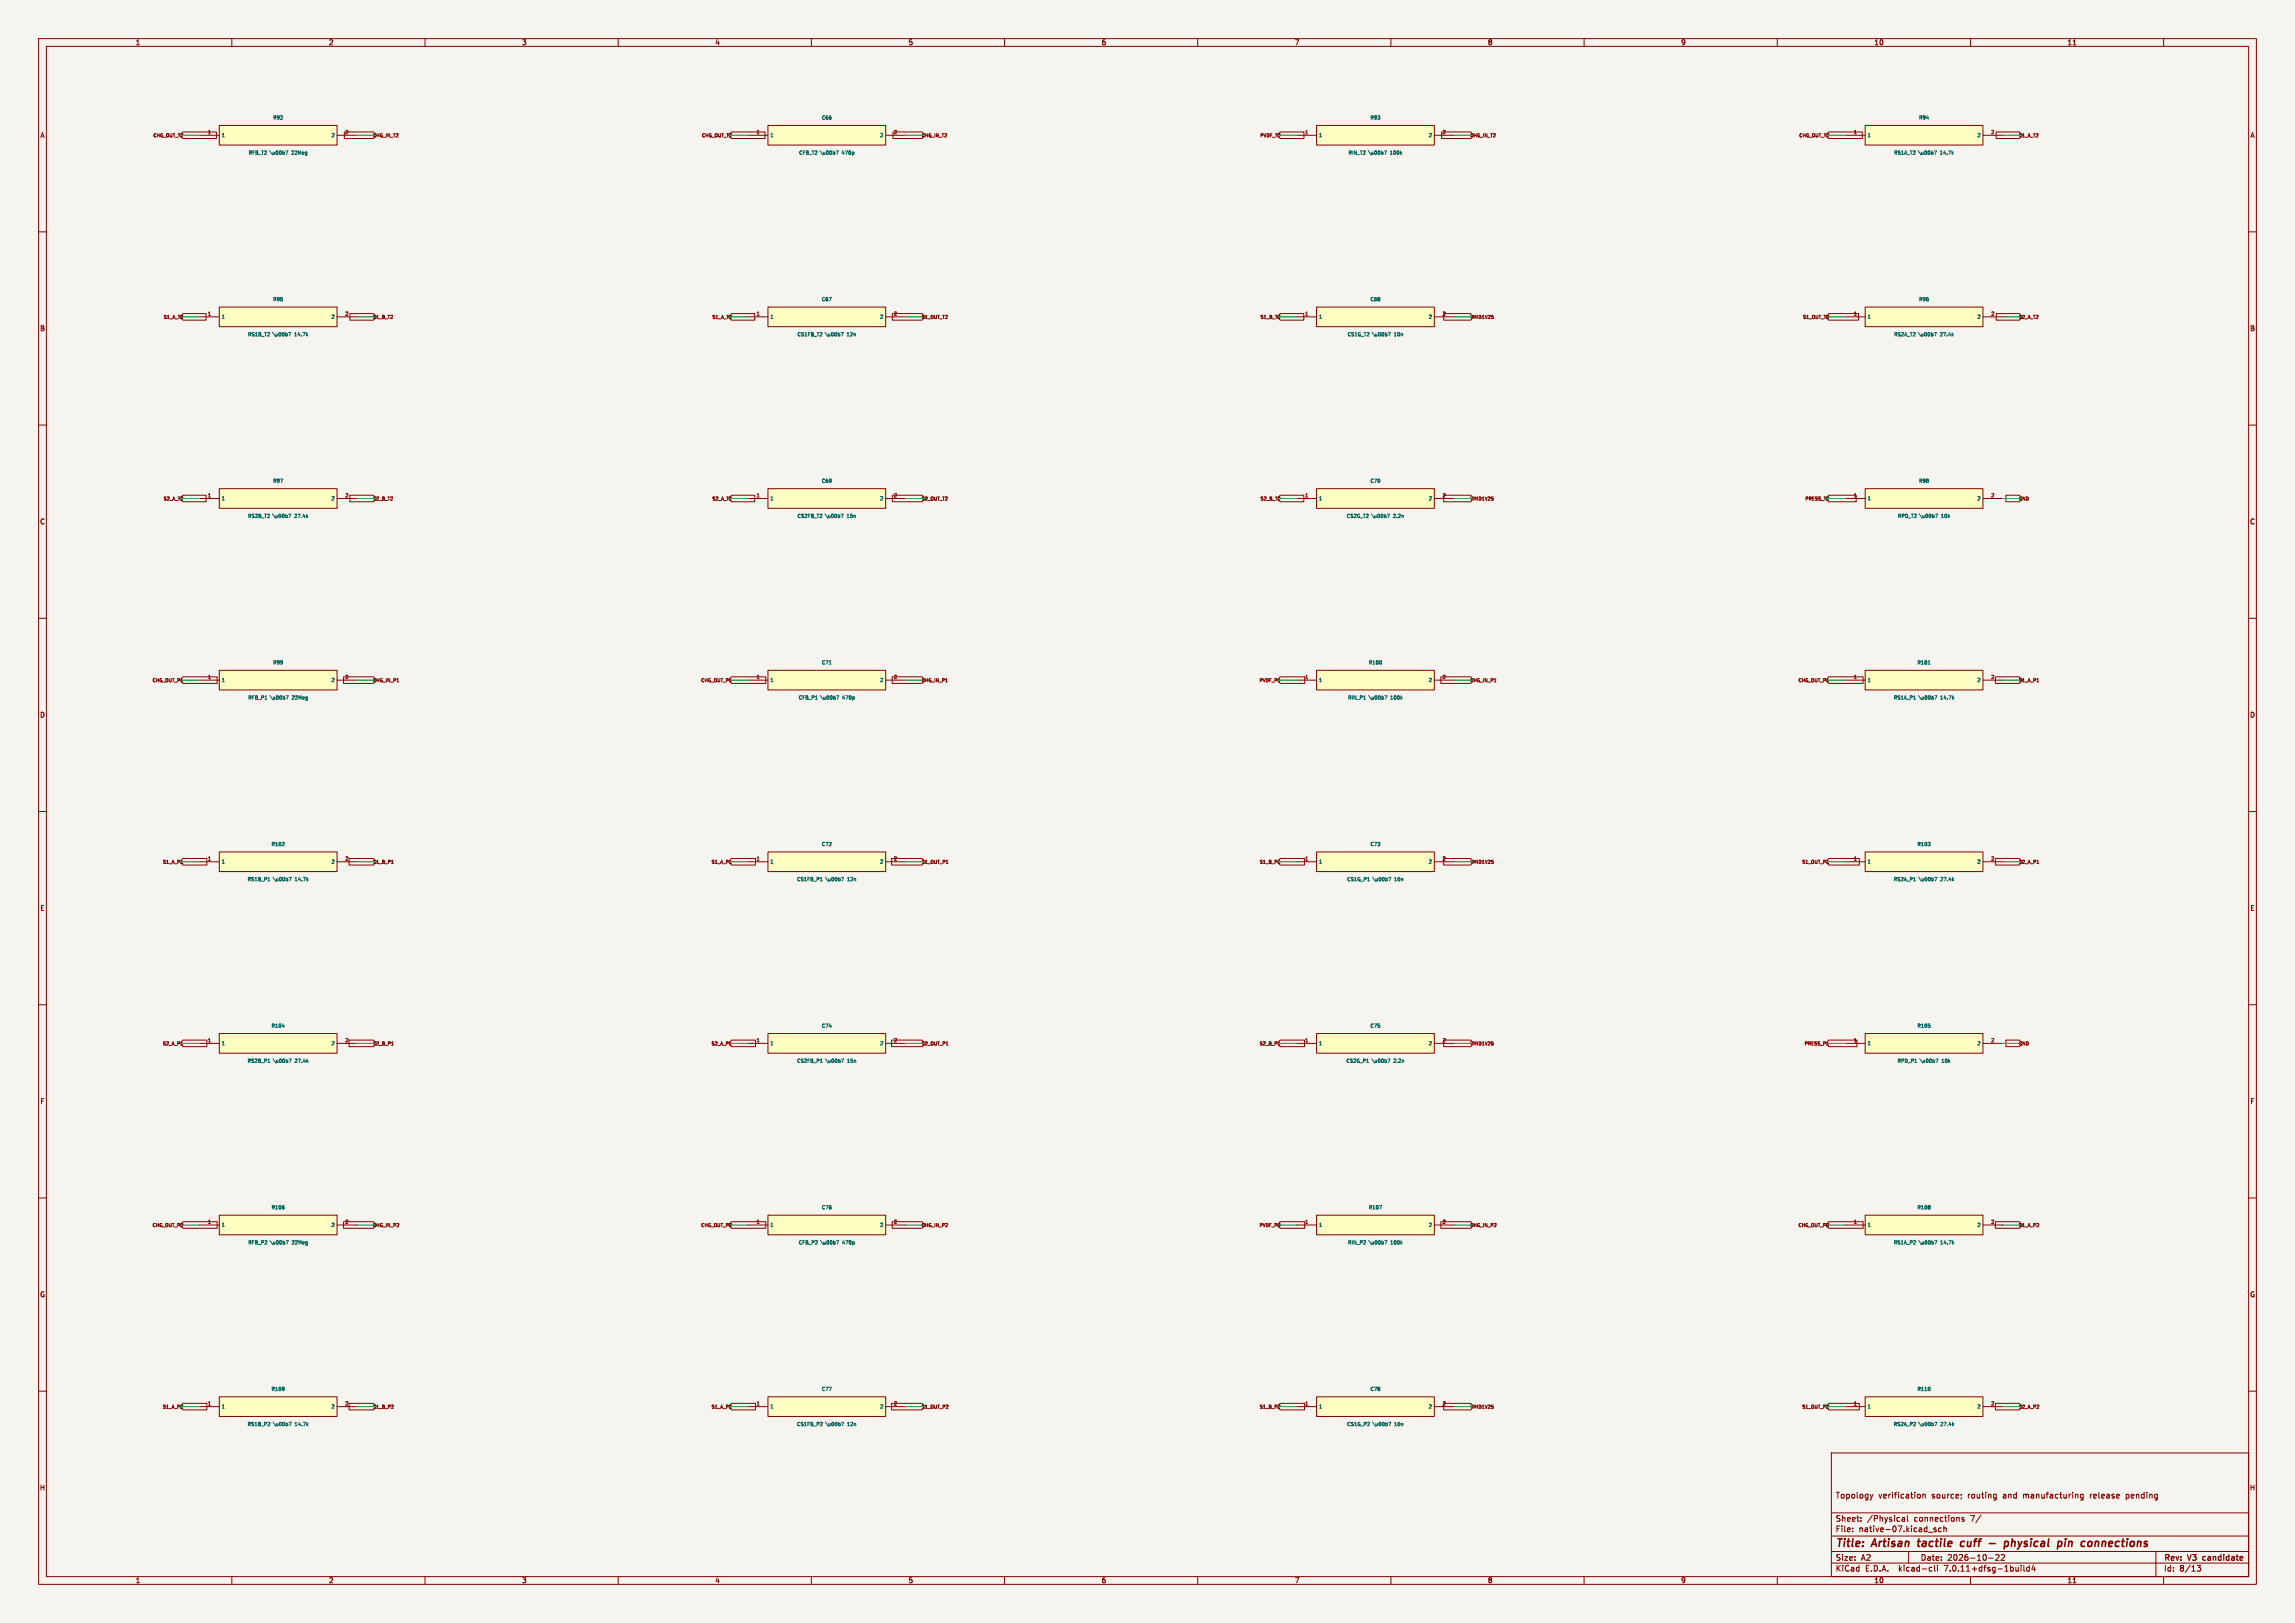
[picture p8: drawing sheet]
<svg xmlns="http://www.w3.org/2000/svg" width="594mm" height="420mm" viewBox="0 0 594 420" stroke-linecap="round" stroke-linejoin="round" font-family="sans-serif">
<defs><g id="words">
<g font-size="2.8" fill="#840000">
<text x="475" y="400.9">Title:</text>
<text x="484.7" y="400.9">Artisan</text>
<text x="497.3" y="400.9">tactile</text>
<text x="509.1" y="400.9">cuff</text>
<text x="517.3" y="400.9">-</text>
<text x="522.1" y="400.9">physical</text>
<text x="536.7" y="400.9">pin</text>
<text x="543.6" y="400.9">connections</text>
</g>
<g font-size="2.1" fill="#840000">
<text x="475" y="388">Topology</text>
<text x="486.2" y="388">verification</text>
<text x="500" y="388">source;</text>
<text x="509.5" y="388">routing</text>
<text x="518.7" y="388">and</text>
<text x="524.1" y="388">manufacturing</text>
<text x="541.5" y="388">release</text>
<text x="551" y="388">pending</text>
<text x="475" y="394">Sheet:</text>
<text x="483.2" y="394">/Physical</text>
<text x="495.5" y="394">connections</text>
<text x="510.2" y="394">7/</text>
<text x="475" y="396.7">File:</text>
<text x="481.1" y="396.7">native-07.kicad_sch</text>
<text x="475" y="406.9">KiCad</text>
<text x="475" y="404.1">Size:</text>
<text x="481.7" y="404.1">A2</text>
<text x="482.7" y="406.9">E.D.A.</text>
<text x="491.6" y="406.9">kicad-cli</text>
<text x="497" y="404.1">Date:</text>
<text x="503.5" y="406.9">7.0.11+dfsg-1build4</text>
<text x="504" y="404.1">2026-10-22</text>
<text x="560" y="404.3">Rev:</text>
<text x="560" y="406.9">Id:</text>
<text x="564.1" y="406.9">8/13</text>
<text x="566.4" y="404.3">V3</text>
<text x="570.8" y="404.3">candidate</text>
</g>
<g font-size="1.8" fill="#840000">
<text x="35" y="11.9">1</text>
<text x="85" y="11.9">2</text>
<text x="135" y="11.9">3</text>
<text x="185" y="11.9">4</text>
<text x="235" y="11.9">5</text>
<text x="285" y="11.9">6</text>
<text x="335" y="11.9">7</text>
<text x="385" y="11.9">8</text>
<text x="435" y="11.9">9</text>
<text x="485" y="11.9">10</text>
<text x="535" y="11.9">11</text>
<text x="10.3" y="35.9">A</text>
<text x="582.3" y="35.9">A</text>
<text x="10.3" y="85.9">B</text>
<text x="582.3" y="85.9">B</text>
<text x="10.3" y="135.9">C</text>
<text x="582.3" y="135.9">C</text>
<text x="10.3" y="185.9">D</text>
<text x="582.3" y="185.9">D</text>
<text x="10.3" y="235.9">E</text>
<text x="582.3" y="235.9">E</text>
<text x="10.3" y="285.9">F</text>
<text x="582.3" y="285.9">F</text>
<text x="10.3" y="335.9">G</text>
<text x="582.3" y="335.9">G</text>
<text x="10.2" y="385.9">H</text>
<text x="582.2" y="385.9">H</text>
<text x="35" y="409.9">1</text>
<text x="85" y="409.9">2</text>
<text x="135" y="409.9">3</text>
<text x="185" y="409.9">4</text>
<text x="235" y="409.9">5</text>
<text x="285" y="409.9">6</text>
<text x="335" y="409.9">7</text>
<text x="385" y="409.9">8</text>
<text x="435" y="409.9">9</text>
<text x="485" y="409.9">10</text>
<text x="535" y="409.9">11</text>
</g>
<g font-size="1.3" fill="#a90000">
<text x="53.7" y="34.7">1</text>
<text x="89.2" y="34.7">2</text>
<text x="195.7" y="34.7">1</text>
<text x="231.2" y="34.7">2</text>
<text x="337.7" y="34.7">1</text>
<text x="373.2" y="34.7">2</text>
<text x="479.7" y="34.7">1</text>
<text x="515.2" y="34.7">2</text>
<text x="53.7" y="81.7">1</text>
<text x="89.2" y="81.7">2</text>
<text x="195.7" y="81.7">1</text>
<text x="231.2" y="81.7">2</text>
<text x="337.7" y="81.7">1</text>
<text x="373.2" y="81.7">2</text>
<text x="479.7" y="81.7">1</text>
<text x="515.2" y="81.7">2</text>
<text x="53.7" y="128.7">1</text>
<text x="89.2" y="128.7">2</text>
<text x="195.7" y="128.7">1</text>
<text x="231.2" y="128.7">2</text>
<text x="337.7" y="128.7">1</text>
<text x="373.2" y="128.7">2</text>
<text x="479.7" y="128.7">1</text>
<text x="515.2" y="128.7">2</text>
<text x="53.7" y="175.7">1</text>
<text x="89.2" y="175.7">2</text>
<text x="195.7" y="175.7">1</text>
<text x="231.2" y="175.7">2</text>
<text x="337.7" y="175.7">1</text>
<text x="373.2" y="175.7">2</text>
<text x="479.7" y="175.7">1</text>
<text x="515.2" y="175.7">2</text>
<text x="53.7" y="222.7">1</text>
<text x="89.2" y="222.7">2</text>
<text x="195.7" y="222.7">1</text>
<text x="231.2" y="222.7">2</text>
<text x="337.7" y="222.7">1</text>
<text x="373.2" y="222.7">2</text>
<text x="479.7" y="222.7">1</text>
<text x="515.2" y="222.7">2</text>
<text x="53.7" y="269.7">1</text>
<text x="89.2" y="269.7">2</text>
<text x="195.7" y="269.7">1</text>
<text x="231.2" y="269.7">2</text>
<text x="337.7" y="269.7">1</text>
<text x="373.2" y="269.7">2</text>
<text x="479.7" y="269.7">1</text>
<text x="515.2" y="269.7">2</text>
<text x="53.7" y="316.7">1</text>
<text x="89.2" y="316.7">2</text>
<text x="195.7" y="316.7">1</text>
<text x="231.2" y="316.7">2</text>
<text x="337.7" y="316.7">1</text>
<text x="373.2" y="316.7">2</text>
<text x="479.7" y="316.7">1</text>
<text x="515.2" y="316.7">2</text>
<text x="53.7" y="363.7">1</text>
<text x="89.2" y="363.7">2</text>
<text x="195.7" y="363.7">1</text>
<text x="231.2" y="363.7">2</text>
<text x="337.7" y="363.7">1</text>
<text x="373.2" y="363.7">2</text>
<text x="479.7" y="363.7">1</text>
<text x="515.2" y="363.7">2</text>
</g>
<g font-size="1.3" fill="#006464">
<text x="57.3" y="35.7">1</text>
<text x="70.6" y="31.1">R92</text>
<text x="85.6" y="35.7">2</text>
<text x="199.3" y="35.7">1</text>
<text x="212.6" y="31.1">C66</text>
<text x="227.6" y="35.7">2</text>
<text x="341.3" y="35.7">1</text>
<text x="354.6" y="31.1">R93</text>
<text x="369.6" y="35.7">2</text>
<text x="483.3" y="35.7">1</text>
<text x="496.6" y="31.1">R94</text>
<text x="511.6" y="35.7">2</text>
<text x="64.2" y="40.2">RFB_T2</text>
<text x="70" y="40.2">\u00b7</text>
<text x="75.7" y="40.2">22Meg</text>
<text x="206.7" y="40.2">CFB_T2</text>
<text x="212.4" y="40.2">\u00b7</text>
<text x="218.2" y="40.2">470p</text>
<text x="348.9" y="40.2">RIN_T2</text>
<text x="354.3" y="40.2">\u00b7</text>
<text x="360.1" y="40.2">100k</text>
<text x="490.1" y="40.2">RS1A_T2</text>
<text x="496.7" y="40.2">\u00b7</text>
<text x="502.4" y="40.2">14.7k</text>
<text x="57.3" y="82.7">1</text>
<text x="70.6" y="78.1">R95</text>
<text x="85.6" y="82.7">2</text>
<text x="199.3" y="82.7">1</text>
<text x="212.6" y="78.1">C67</text>
<text x="227.6" y="82.7">2</text>
<text x="341.3" y="82.7">1</text>
<text x="354.6" y="78.1">C68</text>
<text x="369.6" y="82.7">2</text>
<text x="483.3" y="82.7">1</text>
<text x="496.6" y="78.1">R96</text>
<text x="511.6" y="82.7">2</text>
<text x="64" y="87.2">RS1B_T2</text>
<text x="70.7" y="87.2">\u00b7</text>
<text x="76.5" y="87.2">14.7k</text>
<text x="206.3" y="87.2">CS1FB_T2</text>
<text x="213.7" y="87.2">\u00b7</text>
<text x="219.5" y="87.2">12n</text>
<text x="348.6" y="87.2">CS1G_T2</text>
<text x="355.3" y="87.2">\u00b7</text>
<text x="361.1" y="87.2">10n</text>
<text x="490.1" y="87.2">RS2A_T2</text>
<text x="496.7" y="87.2">\u00b7</text>
<text x="502.4" y="87.2">27.4k</text>
<text x="70.6" y="125.1">R97</text>
<text x="212.6" y="125.1">C69</text>
<text x="354.6" y="125.1">C70</text>
<text x="496.6" y="125.1">R98</text>
<text x="57.3" y="129.7">1</text>
<text x="85.6" y="129.7">2</text>
<text x="199.3" y="129.7">1</text>
<text x="227.6" y="129.7">2</text>
<text x="341.3" y="129.7">1</text>
<text x="369.6" y="129.7">2</text>
<text x="483.3" y="129.7">1</text>
<text x="511.6" y="129.7">2</text>
<text x="64" y="134.2">RS2B_T2</text>
<text x="70.7" y="134.2">\u00b7</text>
<text x="76.5" y="134.2">27.4k</text>
<text x="206.3" y="134.2">CS2FB_T2</text>
<text x="213.7" y="134.2">\u00b7</text>
<text x="219.5" y="134.2">15n</text>
<text x="348.4" y="134.2">CS2G_T2</text>
<text x="355.1" y="134.2">\u00b7</text>
<text x="360.9" y="134.2">2.2n</text>
<text x="491.1" y="134.2">RPD_T2</text>
<text x="497" y="134.2">\u00b7</text>
<text x="502.7" y="134.2">10k</text>
<text x="70.6" y="172.1">R99</text>
<text x="212.6" y="172.1">C71</text>
<text x="354.1" y="172.1">R100</text>
<text x="496.1" y="172.1">R101</text>
<text x="57.3" y="176.7">1</text>
<text x="85.6" y="176.7">2</text>
<text x="199.3" y="176.7">1</text>
<text x="227.6" y="176.7">2</text>
<text x="341.3" y="176.7">1</text>
<text x="369.6" y="176.7">2</text>
<text x="483.3" y="176.7">1</text>
<text x="511.6" y="176.7">2</text>
<text x="64.1" y="181.2">RFB_P1</text>
<text x="70.1" y="181.2">\u00b7</text>
<text x="75.8" y="181.2">22Meg</text>
<text x="206.6" y="181.2">CFB_P1</text>
<text x="212.6" y="181.2">\u00b7</text>
<text x="218.3" y="181.2">470p</text>
<text x="348.8" y="181.2">RIN_P1</text>
<text x="354.4" y="181.2">\u00b7</text>
<text x="360.2" y="181.2">100k</text>
<text x="490" y="181.2">RS1A_P1</text>
<text x="496.8" y="181.2">\u00b7</text>
<text x="502.6" y="181.2">14.7k</text>
<text x="70.1" y="219.1">R102</text>
<text x="212.6" y="219.1">C72</text>
<text x="354.6" y="219.1">C73</text>
<text x="496.1" y="219.1">R103</text>
<text x="57.3" y="223.7">1</text>
<text x="85.6" y="223.7">2</text>
<text x="199.3" y="223.7">1</text>
<text x="227.6" y="223.7">2</text>
<text x="341.3" y="223.7">1</text>
<text x="369.6" y="223.7">2</text>
<text x="483.3" y="223.7">1</text>
<text x="511.6" y="223.7">2</text>
<text x="63.9" y="228.2">RS1B_P1</text>
<text x="70.9" y="228.2">\u00b7</text>
<text x="76.6" y="228.2">14.7k</text>
<text x="206.1" y="228.2">CS1FB_P1</text>
<text x="213.8" y="228.2">\u00b7</text>
<text x="219.6" y="228.2">12n</text>
<text x="348.5" y="228.2">CS1G_P1</text>
<text x="355.5" y="228.2">\u00b7</text>
<text x="361.2" y="228.2">10n</text>
<text x="490" y="228.2">RS2A_P1</text>
<text x="496.8" y="228.2">\u00b7</text>
<text x="502.6" y="228.2">27.4k</text>
<text x="70.1" y="266.1">R104</text>
<text x="212.6" y="266.1">C74</text>
<text x="354.6" y="266.1">C75</text>
<text x="496.1" y="266.1">R105</text>
<text x="57.3" y="270.7">1</text>
<text x="63.9" y="275.2">RS2B_P1</text>
<text x="70.9" y="275.2">\u00b7</text>
<text x="76.6" y="275.2">27.4k</text>
<text x="85.6" y="270.7">2</text>
<text x="199.3" y="270.7">1</text>
<text x="206.1" y="275.2">CS2FB_P1</text>
<text x="213.8" y="275.2">\u00b7</text>
<text x="219.6" y="275.2">15n</text>
<text x="227.6" y="270.7">2</text>
<text x="341.3" y="270.7">1</text>
<text x="348.3" y="275.2">CS2G_P1</text>
<text x="355.2" y="275.2">\u00b7</text>
<text x="361" y="275.2">2.2n</text>
<text x="369.6" y="270.7">2</text>
<text x="483.3" y="270.7">1</text>
<text x="491" y="275.2">RPD_P1</text>
<text x="497.1" y="275.2">\u00b7</text>
<text x="502.9" y="275.2">10k</text>
<text x="511.6" y="270.7">2</text>
<text x="57.3" y="317.7">1</text>
<text x="70.1" y="313.1">R106</text>
<text x="85.6" y="317.7">2</text>
<text x="199.3" y="317.7">1</text>
<text x="212.6" y="313.1">C76</text>
<text x="227.6" y="317.7">2</text>
<text x="341.3" y="317.7">1</text>
<text x="354.1" y="313.1">R107</text>
<text x="369.6" y="317.7">2</text>
<text x="483.3" y="317.7">1</text>
<text x="496.1" y="313.1">R108</text>
<text x="511.6" y="317.7">2</text>
<text x="64.1" y="322.2">RFB_P2</text>
<text x="70.1" y="322.2">\u00b7</text>
<text x="75.8" y="322.2">22Meg</text>
<text x="206.6" y="322.2">CFB_P2</text>
<text x="212.6" y="322.2">\u00b7</text>
<text x="218.3" y="322.2">470p</text>
<text x="348.8" y="322.2">RIN_P2</text>
<text x="354.4" y="322.2">\u00b7</text>
<text x="360.2" y="322.2">100k</text>
<text x="490" y="322.2">RS1A_P2</text>
<text x="496.8" y="322.2">\u00b7</text>
<text x="502.6" y="322.2">14.7k</text>
<text x="57.3" y="364.7">1</text>
<text x="70.1" y="360.1">R109</text>
<text x="85.6" y="364.7">2</text>
<text x="199.3" y="364.7">1</text>
<text x="212.6" y="360.1">C77</text>
<text x="227.6" y="364.7">2</text>
<text x="341.3" y="364.7">1</text>
<text x="354.6" y="360.1">C78</text>
<text x="369.6" y="364.7">2</text>
<text x="483.3" y="364.7">1</text>
<text x="496.1" y="360.1">R110</text>
<text x="511.6" y="364.7">2</text>
<text x="63.9" y="369.2">RS1B_P2</text>
<text x="70.9" y="369.2">\u00b7</text>
<text x="76.6" y="369.2">14.7k</text>
<text x="206.1" y="369.2">CS1FB_P2</text>
<text x="213.8" y="369.2">\u00b7</text>
<text x="219.6" y="369.2">12n</text>
<text x="348.5" y="369.2">CS1G_P2</text>
<text x="355.5" y="369.2">\u00b7</text>
<text x="361.2" y="369.2">10n</text>
<text x="490" y="369.2">RS2A_P2</text>
<text x="496.8" y="369.2">\u00b7</text>
<text x="502.6" y="369.2">27.4k</text>
</g>
<g font-size="1.2" fill="#840000">
<text x="39.5" y="35.7">CHG_OUT_T2</text>
<text x="96.4" y="35.7">CHG_IN_T2</text>
<text x="181.5" y="35.7">CHG_OUT_T2</text>
<text x="238.4" y="35.7">CHG_IN_T2</text>
<text x="326" y="35.7">PVDF_T2</text>
<text x="380.4" y="35.7">CHG_IN_T2</text>
<text x="465.5" y="35.7">CHG_OUT_T2</text>
<text x="522.4" y="35.7">S1_A_T2</text>
<text x="42.2" y="82.7">S1_A_T2</text>
<text x="96.4" y="82.7">S1_B_T2</text>
<text x="184.2" y="82.7">S1_A_T2</text>
<text x="238.4" y="82.7">S1_OUT_T2</text>
<text x="326" y="82.7">S1_B_T2</text>
<text x="380.4" y="82.7">VMID1V25</text>
<text x="466.5" y="82.7">S1_OUT_T2</text>
<text x="522.4" y="82.7">S2_A_T2</text>
<text x="42.2" y="129.7">S2_A_T2</text>
<text x="96.4" y="129.7">S2_B_T2</text>
<text x="184.2" y="129.7">S2_A_T2</text>
<text x="238.4" y="129.7">S2_OUT_T2</text>
<text x="326" y="129.7">S2_B_T2</text>
<text x="380.4" y="129.7">VMID1V25</text>
<text x="467.1" y="129.7">PRESS_T2</text>
<text x="522.4" y="129.7">GND</text>
<text x="39.3" y="176.7">CHG_OUT_P1</text>
<text x="96.4" y="176.7">CHG_IN_P1</text>
<text x="181.3" y="176.7">CHG_OUT_P1</text>
<text x="238.4" y="176.7">CHG_IN_P1</text>
<text x="325.8" y="176.7">PVDF_P1</text>
<text x="380.4" y="176.7">CHG_IN_P1</text>
<text x="465.3" y="176.7">CHG_OUT_P1</text>
<text x="522.4" y="176.7">S1_A_P1</text>
<text x="42" y="223.7">S1_A_P1</text>
<text x="96.4" y="223.7">S1_B_P1</text>
<text x="184" y="223.7">S1_A_P1</text>
<text x="238.4" y="223.7">S1_OUT_P1</text>
<text x="325.8" y="223.7">S1_B_P1</text>
<text x="380.4" y="223.7">VMID1V25</text>
<text x="466.3" y="223.7">S1_OUT_P1</text>
<text x="522.4" y="223.7">S2_A_P1</text>
<text x="42" y="270.7">S2_A_P1</text>
<text x="96.4" y="270.7">S2_B_P1</text>
<text x="184" y="270.7">S2_A_P1</text>
<text x="238.4" y="270.7">S2_OUT_P1</text>
<text x="325.8" y="270.7">S2_B_P1</text>
<text x="380.4" y="270.7">VMID1V25</text>
<text x="466.9" y="270.7">PRESS_P1</text>
<text x="522.4" y="270.7">GND</text>
<text x="39.3" y="317.7">CHG_OUT_P2</text>
<text x="96.4" y="317.7">CHG_IN_P2</text>
<text x="181.3" y="317.7">CHG_OUT_P2</text>
<text x="238.4" y="317.7">CHG_IN_P2</text>
<text x="325.8" y="317.7">PVDF_P2</text>
<text x="380.4" y="317.7">CHG_IN_P2</text>
<text x="465.3" y="317.7">CHG_OUT_P2</text>
<text x="522.4" y="317.7">S1_A_P2</text>
<text x="42" y="364.7">S1_A_P2</text>
<text x="96.4" y="364.7">S1_B_P2</text>
<text x="184" y="364.7">S1_A_P2</text>
<text x="238.4" y="364.7">S1_OUT_P2</text>
<text x="325.8" y="364.7">S1_B_P2</text>
<text x="380.4" y="364.7">VMID1V25</text>
<text x="466.3" y="364.7">S1_OUT_P2</text>
<text x="522.4" y="364.7">S2_A_P2</text>
</g>
</g></defs>
<path d="M0 0h594v420h-594z" fill="#f5f4ef" stroke="#f5f4ef" stroke-width=".26"/>
<g fill="none" stroke="#840000" stroke-width=".26">
<path d="M10 10h574v400h-574zM12 12h570v396h-570zM60 10v2M110 10v2M160 10v2M210 10v2M260 10v2M310 10v2M360 10v2M410 10v2M460 10v2M510 10v2"/>
<path d="M536.6 11.6h.7M560 10v2M47.3 34.2h8.7v1.6h-8.7l-.7-.8zM51.7 35h5.1M56.8 32.5h30.4v5h-30.4zM87.2 35h5.1M89.1 34.2h7.6l.7 .8-.7 .8h-7.6zM189.3 34.2h8.7v1.6h-8.7l-.7-.8zM193.7 35h5.1M198.8 32.5h30.4v5h-30.4zM229.2 35h5.1M231.1 34.2h7.6l.7 .8-.7 .8h-7.6z"/>
<path d="M331.3 34.2h6.2v1.6h-6.2l-.7-.8zM335.7 35h5.1M340.8 32.5h30.4v5h-30.4zM371.2 35h5.1M373.1 34.2h7.6l.7 .8-.7 .8h-7.6zM473.3 34.2h8.7v1.6h-8.7l-.7-.8zM477.7 35h5.1M482.8 32.5h30.4v5h-30.4zM513.2 35h5.1M516.7 34.2h6l.7 .8-.7 .8h-6zM10 60h2M582 60h2"/>
<path d="M56.8 79.5h30.4v5h-30.4zM198.8 79.5h30.4v5h-30.4zM340.8 79.5h30.4v5h-30.4zM482.8 79.5h30.4v5h-30.4zM47.3 81.2h6v1.6h-6l-.7-.8zM51.7 82h5.1M87.2 82h5.1M90.5 81.2h6.2l.7 .8-.7 .8h-6.2zM189.3 81.2h6v1.6h-6l-.7-.8zM193.7 82h5.1M229.2 82h5.1M231 81.2h7.7l.7 .8-.7 .8h-7.7z"/>
<path d="M331.3 81.2h6.2v1.6h-6.2l-.7-.8zM335.7 82h5.1M371.2 82h5.1M373.7 81.2h7l.7 .8-.7 .8h-7zM473.3 81.2h7.7v1.6h-7.7l-.7-.8zM477.7 82h5.1M513.2 82h5.1M516.7 81.2h6l.7 .8-.7 .8h-6zM10 110h2M582 110h2M47.3 128.2h6v1.6h-6l-.7-.8zM51.7 129h5.1"/>
<path d="M56.8 126.5h30.4v5h-30.4zM87.2 129h5.1M90.5 128.2h6.2l.7 .8-.7 .8h-6.2zM189.3 128.2h6v1.6h-6l-.7-.8zM193.7 129h5.1M198.8 126.5h30.4v5h-30.4zM229.2 129h5.1M231 128.2h7.7l.7 .8-.7 .8h-7.7zM331.3 128.2h6.2v1.6h-6.2l-.7-.8zM335.7 129h5.1M340.8 126.5h30.4v5h-30.4zM371.2 129h5.1"/>
<path d="M373.7 128.2h7l.7 .8-.7 .8h-7zM473.3 128.2h7.1v1.6h-7.1l-.7-.8zM477.7 129h5.1M482.8 126.5h30.4v5h-30.4zM513.2 129h5.1M519.2 128.2h3.5l.7 .8-.7 .8h-3.5zM10 160h2M582 160h2M47.3 175.1h8.9v1.8h-8.9l-.7-.9zM51.7 176h5.1M56.8 173.5h30.4v5h-30.4zM87.2 176h5.1"/>
<path d="M88.9 175.1h7.8l.7 .9-.7 .9h-7.8zM102.7 176.4h.5M189.3 175.1h8.9v1.8h-8.9l-.7-.9zM193.7 176h5.1M198.8 173.5h30.4v5h-30.4zM229.2 176h5.1M230.9 175.1h7.8l.7 .9-.7 .9h-7.8zM244.7 176.4h.5M330.8 176.4h.5M331.3 175.1h6.4v1.8h-6.4l-.7-.9zM335.7 176h5.1M340.8 173.5h30.4v5h-30.4z"/>
<path d="M371.2 176h5.1M372.9 175.1h7.8l.7 .9-.7 .9h-7.8zM386.7 176.4h.5M473.3 175.1h8.9v1.8h-8.9l-.7-.9zM477.7 176h5.1M482.8 173.5h30.4v5h-30.4zM513.2 176h5.1M516.5 175.1h6.2l.7 .9-.7 .9h-6.2zM527.2 176.4h.5M10 210h2M582 210h2M46.8 223.4h.5"/>
<path d="M47.3 222.1h6.2v1.8h-6.2l-.7-.9zM51.7 223h5.1M56.8 220.5h30.4v5h-30.4zM87.2 223h5.1M90.3 222.1h6.4l.7 .9-.7 .9h-6.4zM101.3 223.4h.5M188.8 223.4h.5M189.3 222.1h6.2v1.8h-6.2l-.7-.9zM193.7 223h5.1M198.8 220.5h30.4v5h-30.4zM229.2 223h5.1M230.8 222.1h7.9l.7 .9-.7 .9h-7.9z"/>
<path d="M244.9 223.4h.5M330.8 223.4h.5M331 222.7l.1-.1v.8M331.3 222.1h6.4v1.8h-6.4l-.7-.9zM335.7 223h5.1M340.8 220.5h30.4v5h-30.4zM371.2 223h5.1M373.7 222.1h7l.7 .9-.7 .9h-7zM472.8 223.4h.5M473.3 222.1h7.9v1.8h-7.9l-.7-.9zM477.7 223h5.1M482.8 220.5h30.4v5h-30.4z"/>
<path d="M513.2 223h5.1M516.5 222.1h6.2l.7 .9-.7 .9h-6.2zM527.2 223.4h.5M10 260h2M582 260h2M46.8 270.4h.5M47.3 269.1h6.2v1.8h-6.2l-.7-.9zM51.7 270h5.1M56.8 267.5h30.4v5h-30.4zM87.2 270h5.1M90.3 269.1h6.4l.7 .9-.7 .9h-6.4zM101.3 270.4h.5"/>
<path d="M188.8 270.4h.5M189.3 269.1h6.2v1.8h-6.2l-.7-.9zM193.7 270h5.1M198.8 267.5h30.4v5h-30.4zM229.2 270h5.1M230.8 269.1h7.9l.7 .9-.7 .9h-7.9zM244.9 270.4h.5M330.8 270.4h.5M331 269.7l.1-.1v.8M331.3 269.1h6.4v1.8h-6.4l-.7-.9zM335.7 270h5.1M340.8 267.5h30.4v5h-30.4z"/>
<path d="M371.2 270h5.1M373.7 269.1h7l.7 .9-.7 .9h-7zM472.8 270.4h.5M473.3 269.1h7.3v1.8h-7.3l-.7-.9zM477.7 270h5.1M482.8 267.5h30.4v5h-30.4zM513.2 270h5.1M519.2 269.1h3.5l.7 .9-.7 .9h-3.5zM10 310h2M47.3 316.1h8.9v1.8h-8.9l-.7-.9zM51.7 317h5.1M56.8 314.5h30.4v5h-30.4z"/>
<path d="M87.2 317h5.1M88.9 316.1h7.8l.7 .9-.7 .9h-7.8zM189.3 316.1h8.9v1.8h-8.9l-.7-.9zM193.7 317h5.1M198.8 314.5h30.4v5h-30.4zM229.2 317h5.1M230.9 316.1h7.8l.7 .9-.7 .9h-7.8zM331.3 316.1h6.4v1.8h-6.4l-.7-.9zM335.7 317h5.1M340.8 314.5h30.4v5h-30.4zM371.2 317h5.1M372.9 316.1h7.8l.7 .9-.7 .9h-7.8z"/>
<path d="M473.3 316.1h8.9v1.8h-8.9l-.7-.9zM477.7 317h5.1M482.8 314.5h30.4v5h-30.4zM513.2 317h5.1M516.5 316.1h6.2l.7 .9-.7 .9h-6.2zM582 310h2M10 360h2M47.3 363.1h6.2v1.8h-6.2l-.7-.9zM51.7 364h5.1M56.8 361.5h30.4v5h-30.4zM87.2 364h5.1M90.3 363.1h6.4l.7 .9-.7 .9h-6.4z"/>
<path d="M101.3 364.4h.5M101.8 363.7v.3M189.3 363.1h6.2v1.8h-6.2l-.7-.9zM193.7 364h5.1M198.8 361.5h30.4v5h-30.4zM229.2 364h5.1M230.8 363.1h7.9l.7 .9-.7 .9h-7.9zM331.1 363.6h.1M331.2 363.6l.1 .1M331.3 363.7v.3l-.5 .4h.5M331.3 363.1h6.4v1.8h-6.4l-.7-.9zM335.7 364h5.1"/>
<path d="M340.8 361.5h30.4v5h-30.4zM371.2 364h5.1M373.7 363.1h7l.7 .9-.7 .9h-7zM473.3 363.1h7.9v1.8h-7.9l-.7-.9zM474 376h108v32h-108zM477.7 364h5.1M482.8 361.5h30.4v5h-30.4zM513.2 364h5.1M516.5 363.1h6.2l.7 .9-.7 .9h-6.2zM582 360h2M474 397.5h108M474 391.5h108"/>
<path d="M479.5 396.2v.2M479.5 395.4v.2M481.7 393.5v.2M481.7 392.7v.2M484 386.7l.4 1M484.4 387.7l-.2 .3M484.7 386.7l-.3 1M492.3 392.7h.6l.1 1M493 393l-.8 .3 .3 .4 .5-.1M493.7 392.2v1.3l.2 .2M496.5 386.7l.5 .3v.5l-.5 .2M497.7 386.8l.5-.1 .1 1"/>
<path d="M497.7 386.7v1M499.1 396.5h1.1M501.1 395.4h-.4l-.2 .2 .1 .2 .5 .1v.4h-.6M502.5 395.4h-.5l-.3 .3 .2 .6h.6M503.1 395.5l.6-.1v1M503.1 394.9v1.5M507.6 386.7v.2M507.7 387.6l-.2 .3M508.3 392.7h-.3l-.3 .2 .1 .2 .5 .1v.4h-.6M516.2 386.7h.5M516.7 386.7v1.2l-.3 .3M516.7 387.6l-.5 .1"/>
<path d="M539.2 386.7h-.5l-.2 .3 .1 .6h.6M539.2 386.7v1.2l-.3 .3-.4-.1M550.3 386.7v1.5M550.3 387.6l.2 .1M550.5 386.7h-.2M60 408v2M110 408v2M160 408v2M210 408v2M260 408v2M310 408v2M360 408v2"/>
<path d="M410 408v2M460 408v2M474 404.5h108M474 401.5h108M494 401.5v3M499.6 405.6h.4M500 406.5l-.4 .1M500.7 405.1v1.3l.2 .2M501.5 405.1v.1M501.5 405.6v1M510 408v2M514.7 403.2h1.2"/>
<path d="M516.5 402.4l.6-.1 .3 .4-.9 1.1h.9M518 402.4l.5-.1 .3 .4-.9 1.1h.9M523.1 405.1v.1M523.1 405.6v1M523.8 405.1v1.3l.2 .2M525.2 405.6h-.4l-.3 .3 .2 .6h.5M525.2 405.1v1.5M526.2 405l-.3 1.1h.9M526.6 405.6v1M536.6 409.6h.7M558 401.5v6.5M560 408v2"/>
<path d="M568.7 405.1h.9l-.5 .5 .4 .2v.6l-.8 .1"/>
</g>
<path d="M570.2 402.9v.7" fill="none" stroke="#840000" stroke-width=".3"/>
<g fill="none" stroke="#840000" stroke-width=".4">
<path d="M496.3 398.9h.7M496.6 398.2l-.2 1.7 .3 .3M508.5 399h-.8l-.3 .8 .3 .4 .6-.1M514.9 399.4h1.5M518.9 399l.6-.1 .4 .3-.2 .8-.7 .2M518.9 398.9l-.2 2M520.8 398.2l-.2 2M521.3 398.9l-.6 .2M534.6 398.9l-.2 1.3M534.6 398.2v.2M535.5 398.9l-.1 1.3M535.8 398.9l-.3 .2"/>
<path d="M542.4 398.9l-.2 1.3M542.9 398.9l-.5 .2"/>
</g>
<g fill="#ffffc2" stroke="#ffffc2" stroke-width=".26">
<path d="M56.8 173.5h30.4v5h-30.4z"/>
<path d="M340.8 79.5h30.4v5h-30.4z"/>
<path d="M482.8 220.5h30.4v5h-30.4z"/>
<path d="M340.8 32.5h30.4v5h-30.4z"/>
<path d="M482.8 267.5h30.4v5h-30.4z"/>
<path d="M56.8 361.5h30.4v5h-30.4z"/>
<path d="M56.8 314.5h30.4v5h-30.4z"/>
<path d="M56.8 267.5h30.4v5h-30.4z"/>
<path d="M482.8 361.5h30.4v5h-30.4z"/>
<path d="M56.8 220.5h30.4v5h-30.4z"/>
<path d="M198.8 32.5h30.4v5h-30.4z"/>
<path d="M482.8 314.5h30.4v5h-30.4z"/>
<path d="M198.8 79.5h30.4v5h-30.4z"/>
<path d="M56.8 126.5h30.4v5h-30.4z"/>
<path d="M56.8 79.5h30.4v5h-30.4z"/>
<path d="M198.8 126.5h30.4v5h-30.4z"/>
<path d="M56.8 32.5h30.4v5h-30.4z"/>
<path d="M198.8 173.5h30.4v5h-30.4z"/>
<path d="M198.8 361.5h30.4v5h-30.4z"/>
<path d="M198.8 220.5h30.4v5h-30.4z"/>
<path d="M198.8 314.5h30.4v5h-30.4z"/>
<path d="M198.8 267.5h30.4v5h-30.4z"/>
<path d="M340.8 361.5h30.4v5h-30.4z"/>
<path d="M482.8 79.5h30.4v5h-30.4z"/>
<path d="M340.8 220.5h30.4v5h-30.4z"/>
<path d="M340.8 267.5h30.4v5h-30.4z"/>
<path d="M482.8 126.5h30.4v5h-30.4z"/>
<path d="M340.8 173.5h30.4v5h-30.4z"/>
<path d="M340.8 314.5h30.4v5h-30.4z"/>
<path d="M482.8 32.5h30.4v5h-30.4z"/>
<path d="M340.8 126.5h30.4v5h-30.4z"/>
<path d="M482.8 173.5h30.4v5h-30.4z"/>
</g>
<g fill="none" stroke="#006464" stroke-width=".26">
<path d="M73.9 39h.6l-.4 .9M216.4 39h.6l-.4 .9M358.3 39h.6l-.4 .9M500.6 39h.6l-.4 .9M74.7 86h.6l-.4 .9M217.7 86h.6l-.4 .9M359.3 86h.6l-.4 .9M500.6 86h.6l-.4 .9M74.7 133h.6l-.4 .9M217.7 133h.6l-.4 .9M359.1 133h.6l-.4 .9M500.9 133h.6l-.4 .9"/>
<path d="M214.6 171.9h.5M357.5 171.1v.7M499 171.9h.6M68.6 180.9h.5M74 180h.6l-.4 .9M211 180.9h.6M216.5 180h.6l-.4 .9M352.9 180.9h.6M358.4 180h.6l-.4 .9M495.3 180.9h.5M500.7 180h.6l-.4 .9M73.5 218v.4l-.5 .5h.6"/>
<path d="M499 218h.6l-.3 .3M499.5 218.4v.4M69.3 227.9h.6M74.8 227h.6l-.4 .9M212.3 227.9h.5M217.8 227h.6l-.4 .9M353.9 227.9h.6M359.4 227h.6l-.4 .9M495.3 227.9h.5M500.7 227h.6l-.4 .9M69.3 274.9h.6M73 265.6h.6"/>
<path d="M74.8 274h.6l-.4 .9M212.3 274.9h.5M217.8 274h.6l-.4 .9M353.7 274.9h.5M359.2 274h.6l-.4 .9M495.6 274.9h.5M499.1 265h.4M499.5 265.4v.4M501 274h.6l-.4 .9M73.5 312.4v.4M357 312h.6l-.4 .9M499.5 312v.3"/>
<path d="M499.5 312.4v.4M74 321h.6l-.4 .9M216.5 321h.6l-.4 .9M358.4 321h.6l-.4 .9M500.7 321h.6l-.4 .9M73.5 359l-.1 .8M73.6 359.4l-.1 .1M499.5 359.1v.7M69.3 368.9h.6M69.8 368.1v.3M74.8 368h.6l-.4 .9M212.8 368.1v.3l-.5 .5h.5"/>
<path d="M217.8 368h.6l-.4 .9M359.4 368h.6l-.4 .9M500.7 368h.6l-.4 .9"/>
</g>
<g fill="none" stroke="#009600" stroke-width=".26">
<path d="M46.6 35h5.1M92.3 35h5.1M188.6 35h5.1M234.3 35h5.1M330.6 35h5.1M376.3 35h5.1M472.6 35h5.1M518.3 35h5.1M46.6 82h5.1M92.3 82h5.1M188.6 82h5.1M234.3 82h5.1"/>
<path d="M330.6 82h5.1M376.3 82h5.1M472.6 82h5.1M518.3 82h5.1M46.6 129h5.1M92.3 129h5.1M188.6 129h5.1M234.3 129h5.1M330.6 129h5.1M376.3 129h5.1M472.6 129h5.1M518.3 129h5.1"/>
<path d="M46.6 176h5.1M92.3 176h5.1M188.6 176h5.1M234.3 176h5.1M330.6 176h5.1M376.3 176h5.1M472.6 176h5.1M518.3 176h5.1M46.6 223h5.1M92.3 223h5.1M188.6 223h5.1M234.3 223h5.1"/>
<path d="M330.6 223h5.1M376.3 223h5.1M472.6 223h5.1M518.3 223h5.1M46.6 270h5.1M92.3 270h5.1M188.6 270h5.1M234.3 270h5.1M330.6 270h5.1M376.3 270h5.1M472.6 270h5.1M518.3 270h5.1"/>
<path d="M46.6 317h5.1M92.3 317h5.1M188.6 317h5.1M234.3 317h5.1M330.6 317h5.1M376.3 317h5.1M472.6 317h5.1M518.3 317h5.1M46.6 364h5.1M92.3 364h5.1M188.6 364h5.1M234.3 364h5.1"/>
<path d="M330.6 364h5.1M376.3 364h5.1M472.6 364h5.1M518.3 364h5.1"/>
</g>
<use href="#words"/>
</svg>
